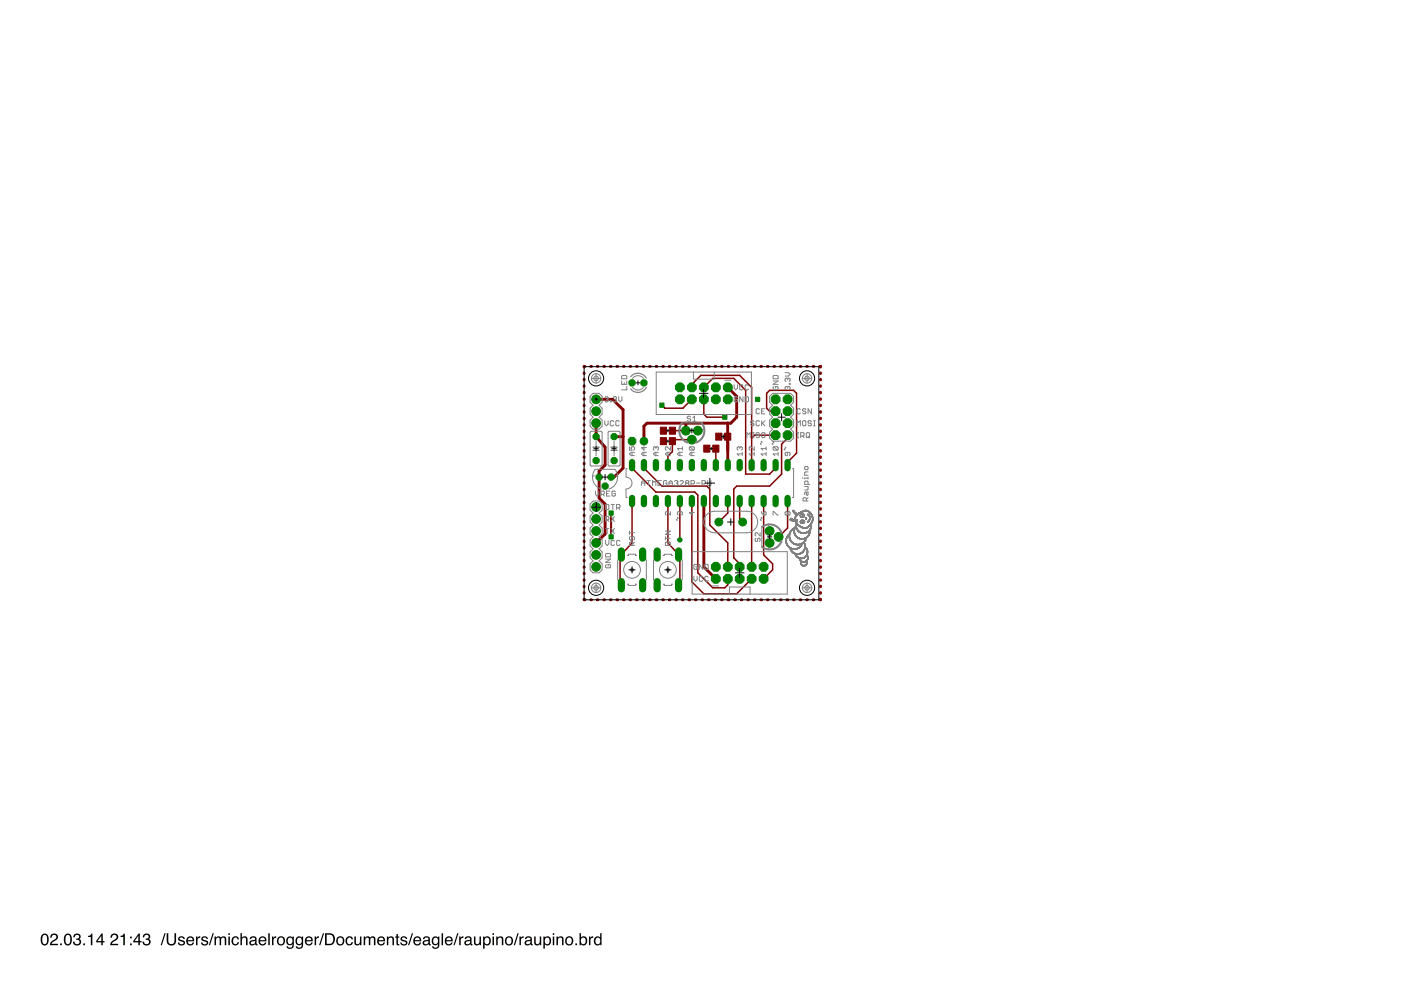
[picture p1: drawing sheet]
<svg xmlns="http://www.w3.org/2000/svg" width="297mm" height="210mm" viewBox="0 0 297 210" stroke-linecap="round" stroke-linejoin="round" font-family="sans-serif">
<path d="M9 198.1a.91 .91 0 0 1 1.1 .1 .91 .91 0 0 1 .2 1 .9 .9 0 0 1-.3 1.1 .9 .9 0 0 1-1.2-.2 1.91 1.91 0 0 1 .2-2zM9.2 198.3a1.65 1.65 0 0 0 .1 1.9h.2a1.25 1.25 0 0 0 .2-2zM10.9 198.1a.81 .81 0 0 1 1.3 .2 .81 .81 0 0 1-.5 1.2l-.8 .6h1.4v.3h-1.7a1.39 1.39 0 0 1 1.1-1.3 .5 .5 0 0 0 .2-.6 .5 .5 0 0 0-.6-.3 .5 .5 0 0 0-.3 .6h-.4zM12.7 200h.4v.4h-.4zM13.9 198.1a.91 .91 0 0 1 1.1 .1 .91 .91 0 0 1 .2 1 .9 .9 0 0 1-.3 1.1 .9 .9 0 0 1-1.2-.2 1.91 1.91 0 0 1 .2-2zM14.1 198.3a1.65 1.65 0 0 0 .1 1.9h.2a1.25 1.25 0 0 0 .2-2zM15.8 198.1a.72 .72 0 0 1 1-.1 .72 .72 0 0 1 .1 1l-.1 .1a.8 .8 0 0 1 .2 1.2 .8 .8 0 0 1-1.2 .1l-.3-.8h.3a.51 .51 0 0 0 .4 .7 .51 .51 0 0 0 .6-.5 .51 .51 0 0 0-.6-.5v-.3a.45 .45 0 0 0 .6-.3 .45 .45 0 0 0-.3-.5 .45 .45 0 0 0-.6 .2l-.1 .3h-.3zM17.7 200h.3v.4h-.3zM18.7 198.4l.4-.1 .2-.4h.3v2.5h-.3v-1.7h-.6zM21.5 198.4l-.8 1.1h.8zM21.5 197.9h.3v1.6h.4v.3h-.4v.6h-.3v-.6h-1.1v-.3zM23.7 198.1a.81 .81 0 0 1 1.3 .2 .81 .81 0 0 1-.6 1.2l-.7 .6h1.4v.3h-1.7a1.39 1.39 0 0 1 1.1-1.3 .5 .5 0 0 0 .2-.6 .5 .5 0 0 0-.7-.3 .5 .5 0 0 0-.3 .6h-.3zM25.6 198.4l.4-.1 .2-.4h.3v2.5h-.4v-1.7h-.5zM27.6 198.6h.3v.4h-.3zM27.6 200h.3v.4h-.3zM29.3 198.4l-.8 1.1h.8zM29.4 197.9h.2v1.6h.4v.3h-.4v.6h-.3v-.6h-1v-.3zM30.5 198.1a.72 .72 0 0 1 1.1-.1 .72 .72 0 0 1 0 1l-.1 .1a.8 .8 0 0 1 .2 1.2 .8 .8 0 0 1-1.1 .1l-.4-.8h.3a.51 .51 0 0 0 .5 .7 .51 .51 0 0 0 .5-.5 .51 .51 0 0 0-.5-.5l-.1-.3a.45 .45 0 0 0 .6-.3 .45 .45 0 0 0-.3-.5 .45 .45 0 0 0-.5 .2l-.1 .3h-.3zM34.9 197.9h.2l-.8 2.5h-.2zM35.3 197.9h.4v1.5a.65 .65 0 0 0 .6 .8 .65 .65 0 0 0 .7-.8v-1.5h.3v1.4a1.01 1.01 0 0 1-1 1.2 1.01 1.01 0 0 1-1-1.2zM37.9 198.7a.74 .74 0 0 1 1.3 .4h-.3a.39 .39 0 0 0-.4-.3 .39 .39 0 0 0-.4 .3l.2 .2a.79 .79 0 0 1 .9 .7 .8 .8 0 0 1-.8 .5 .8 .8 0 0 1-.7-.7h.3a.45 .45 0 0 0 .5 .4 .45 .45 0 0 0 .4-.4l-.1-.1a.93 .93 0 0 1-1-.8zM39.7 198.8a.85 .85 0 0 1 1.1-.2 .85 .85 0 0 1 .4 1h-1.4a.53 .53 0 0 0 .4 .6 .53 .53 0 0 0 .6-.4h.3a.9 .9 0 0 1-1.2 .6 .9 .9 0 0 1-.3-1.4zM40 198.9l-.2 .4h1.1l-.4-.5zM41.6 198.6h.3v.3l.3-.4h.3v.4a.5 .5 0 0 0-.6 .4v1.1h-.3zM42.9 198.7a.74 .74 0 0 1 1.2 .4h-.3a.39 .39 0 0 0-.4-.3 .39 .39 0 0 0-.4 .3l.2 .2a.79 .79 0 0 1 .9 .7 .8 .8 0 0 1-.8 .5 .8 .8 0 0 1-.7-.7h.3a.45 .45 0 0 0 .5 .4 .45 .45 0 0 0 .4-.4l-.1-.1a.93 .93 0 0 1-1-.8zM45.1 197.9h.2l-.8 2.5h-.2zM45.5 198.6h.3v.2a.6 .6 0 0 1 1 0 .62 .62 0 0 1 .7-.3 .62 .62 0 0 1 .5 .7v1.2h-.4v-1.3a.4 .4 0 0 0-.5-.3 .4 .4 0 0 0-.2 .5v1.1h-.3v-1.2a.42 .42 0 0 0-.6-.4 .42 .42 0 0 0-.2 .6v1h-.3zM48.4 198.6h.3v1.8h-.3zM48.4 197.9h.3v.3h-.3zM49.3 198.8a.76 .76 0 0 1 .8-.3 .76 .76 0 0 1 .6 .7h-.3a.51 .51 0 0 0-.7-.4 .51 .51 0 0 0-.3 .7 .49 .49 0 0 0 .4 .7 .49 .49 0 0 0 .6-.4h.3a.83 .83 0 0 1-1.1 .6 .83 .83 0 0 1-.5-1.2zM51 197.9h.3v.9a.65 .65 0 0 1 .7-.3 .65 .65 0 0 1 .5 .7v1.2h-.3v-1.2a.46 .46 0 0 0-.6-.4 .46 .46 0 0 0-.3 .6v1h-.3zM53.2 199.8a.44 .44 0 0 0 .6 .4 .44 .44 0 0 0 .2-.7zM53.1 198.8a.8 .8 0 0 1 1.3 .2v1.1l.2 .1v.2h-.3l-.2-.2a.63 .63 0 0 1-1 .2 .63 .63 0 0 1 0-1l1-.2a.42 .42 0 0 0-.4-.5 .42 .42 0 0 0-.5 .4h-.2zM55 198.8a.85 .85 0 0 1 1.1-.2 .85 .85 0 0 1 .4 1h-1.4a.53 .53 0 0 0 .4 .6 .53 .53 0 0 0 .7-.4h.3a.9 .9 0 0 1-1.3 .6 .9 .9 0 0 1-.3-1.4zM55.3 198.9l-.2 .4h1.1l-.4-.5zM56.9 197.9h.3v2.5h-.3zM57.7 198.6h.3v.3l.3-.4h.3v.4a.5 .5 0 0 0-.6 .4v1.1h-.3zM59.3 198.9a.66 .66 0 0 0-.3 .9 .66 .66 0 0 0 1 .2 .67 .67 0 0 0 .1-.9 .67 .67 0 0 0-.8-.2zM58.9 198.8a.92 .92 0 0 1 1.3 .1 .92 .92 0 0 1 0 1.2 .92 .92 0 0 1-1.3 .1l-.2-.7zM60.9 198.8l.6-.3 .5 .3v-.2h.3v1.7a.81 .81 0 0 1-.6 .9 .81 .81 0 0 1-1-.6h.4a.53 .53 0 0 0 .7 .3 .53 .53 0 0 0 .2-.8 .8 .8 0 0 1-1.1 .2 .8 .8 0 0 1-.2-1.1zM61.2 198.9a.65 .65 0 0 0-.2 .9 .65 .65 0 0 0 .8 .2 .64 .64 0 0 0 .2-.8 .64 .64 0 0 0-.8-.3zM62.9 198.8l.5-.3 .6 .3v-.2h.3v1.7a.81 .81 0 0 1-.6 .9 .81 .81 0 0 1-1-.6h.3a.53 .53 0 0 0 .7 .3 .53 .53 0 0 0 .3-.8 .8 .8 0 0 1-1.1 .2 .8 .8 0 0 1-.2-1.1zM63.1 198.9a.65 .65 0 0 0-.1 .9 .65 .65 0 0 0 .8 .2 .64 .64 0 0 0 .2-.8 .64 .64 0 0 0-.9-.3zM64.9 198.8a.85 .85 0 0 1 1-.2 .85 .85 0 0 1 .4 1h-1.3a.53 .53 0 0 0 .4 .6 .53 .53 0 0 0 .6-.4h.3a.9 .9 0 0 1-1.3 .6 .9 .9 0 0 1-.3-1.4zM65.1 198.9l-.1 .4h1l-.3-.5zM66.7 198.6h.3v.3l.3-.4h.3v.4a.5 .5 0 0 0-.6 .4v1.1h-.3zM68.5 197.9h.2l-.8 2.5h-.2zM69.3 198.2v1.9h.6a.99 .99 0 0 0 .8-1 .99 .99 0 0 0-.8-.9zM68.9 197.9h1a1.29 1.29 0 0 1 1.1 1.2 1.29 1.29 0 0 1-1.1 1.3h-1zM71.8 198.9a.66 .66 0 0 0-.2 .9 .66 .66 0 0 0 1 .2 .67 .67 0 0 0 .1-.9 .67 .67 0 0 0-.9-.2zM71.5 198.8a.92 .92 0 0 1 1.3 .1 .92 .92 0 0 1 0 1.2 .92 .92 0 0 1-1.3 .1l-.2-.7zM73.5 198.8a.76 .76 0 0 1 .8-.3 .76 .76 0 0 1 .5 .7h-.3a.51 .51 0 0 0-.6-.4 .51 .51 0 0 0-.3 .7 .49 .49 0 0 0 .3 .7 .49 .49 0 0 0 .6-.4h.3a.83 .83 0 0 1-1.1 .6 .83 .83 0 0 1-.4-1.2zM75.1 198.6h.4v1.2a.47 .47 0 0 0 .6 .4 .47 .47 0 0 0 .2-.7v-.9h.3v1.8h-.3v-.3a.64 .64 0 0 1-.7 .3 .64 .64 0 0 1-.5-.6zM77.1 198.6h.3v.2a.6 .6 0 0 1 1.1 0 .62 .62 0 0 1 .7-.3 .62 .62 0 0 1 .4 .7v1.2h-.3v-1.3a.4 .4 0 0 0-.5-.3 .4 .4 0 0 0-.3 .5v1.1h-.3v-1.2a.42 .42 0 0 0-.5-.4 .42 .42 0 0 0-.3 .6v1h-.3zM80.2 198.8a.85 .85 0 0 1 1-.2 .85 .85 0 0 1 .4 1h-1.3a.53 .53 0 0 0 .4 .6 .53 .53 0 0 0 .6-.4h.3a.9 .9 0 0 1-1.3 .6 .9 .9 0 0 1-.2-1.4zM80.4 198.9l-.1 .4h1l-.3-.5zM82 198.6h.3v.2a.66 .66 0 0 1 .8-.3 .66 .66 0 0 1 .4 .7v1.2h-.3v-1.2a.46 .46 0 0 0-.5-.4 .46 .46 0 0 0-.4 .6v1h-.3zM84.1 198h.3v.6h.3v.2h-.3v1.2l.3 .2v.2a.44 .44 0 0 1-.6-.4v-1.2h-.3v-.2h.3zM85.1 198.7a.74 .74 0 0 1 1.2 .4h-.3a.39 .39 0 0 0-.4-.3 .39 .39 0 0 0-.3 .3l.1 .2a.79 .79 0 0 1 1 .7 .8 .8 0 0 1-.9 .5 .8 .8 0 0 1-.6-.7h.3a.45 .45 0 0 0 .4 .4 .45 .45 0 0 0 .4-.4v-.1a.93 .93 0 0 1-1.1-.8zM87.3 197.9h.3l-.8 2.5h-.3zM87.9 198.8a.85 .85 0 0 1 1-.2 .85 .85 0 0 1 .4 1h-1.4a.53 .53 0 0 0 .4 .6 .53 .53 0 0 0 .7-.4h.3a.9 .9 0 0 1-1.3 .6 .9 .9 0 0 1-.3-1.4zM88.1 198.9l-.1 .4h1l-.3-.5zM90 199.8a.44 .44 0 0 0 .5 .4 .44 .44 0 0 0 .3-.7zM89.8 198.8a.8 .8 0 0 1 1.3 .2v1.1l.2 .1v.2h-.3l-.2-.2a.63 .63 0 0 1-.9 .2 .63 .63 0 0 1 0-1l.9-.2a.42 .42 0 0 0-.4-.5 .42 .42 0 0 0-.4 .4h-.3zM91.8 198.8l.5-.3 .6 .3v-.2h.2v1.7a.81 .81 0 0 1-.6 .9 .81 .81 0 0 1-.9-.6h.3a.53 .53 0 0 0 .7 .3 .53 .53 0 0 0 .3-.8 .8 .8 0 0 1-1.1 .2 .8 .8 0 0 1-.2-1.1zM92 198.9a.65 .65 0 0 0-.2 .9 .65 .65 0 0 0 .9 .2 .64 .64 0 0 0 .2-.8 .64 .64 0 0 0-.9-.3zM93.6 197.9h.3v2.5h-.3zM94.5 198.8a.85 .85 0 0 1 1.1-.2 .85 .85 0 0 1 .4 1h-1.4a.53 .53 0 0 0 .4 .6 .53 .53 0 0 0 .7-.4h.3a.9 .9 0 0 1-1.3 .6 .9 .9 0 0 1-.3-1.4zM94.8 198.9l-.2 .4h1.1l-.4-.5zM96.9 197.9h.3l-.8 2.5h-.3zM97.4 198.6h.3v.3l.3-.4h.3v.4a.5 .5 0 0 0-.6 .4v1.1h-.3zM98.8 199.8a.44 .44 0 0 0 .6 .4 .44 .44 0 0 0 .2-.7zM98.6 198.8a.8 .8 0 0 1 1.4 .2v1.1l.2 .1v.2h-.4l-.1-.2a.63 .63 0 0 1-1 .2 .63 .63 0 0 1 0-1l1-.2a.42 .42 0 0 0-.4-.5 .42 .42 0 0 0-.5 .4h-.3zM100.5 198.6h.3v1.2a.47 .47 0 0 0 .6 .4 .47 .47 0 0 0 .3-.7v-.9h.3v1.8h-.3v-.3a.64 .64 0 0 1-.7 .3 .64 .64 0 0 1-.5-.6zM102.9 198.9a.71 .71 0 0 0-.2 .8 .71 .71 0 0 0 .7 .5 .72 .72 0 0 0 .4-.9 .72 .72 0 0 0-.8-.5zM102.4 198.6h.3v.2a.75 .75 0 0 1 1-.2 .75 .75 0 0 1 .4 .8 .78 .78 0 0 1-.4 1 .78 .78 0 0 1-1-.2v.9h-.3zM104.4 198.6h.3v1.8h-.3zM104.4 197.9h.3v.3h-.3zM105.2 198.6h.3v.2a.66 .66 0 0 1 .8-.3 .66 .66 0 0 1 .4 .7v1.2h-.3v-1.2a.46 .46 0 0 0-.6-.4 .46 .46 0 0 0-.3 .6v1h-.3zM107.6 198.9a.66 .66 0 0 0-.2 .9 .66 .66 0 0 0 .9 .2 .67 .67 0 0 0 .1-.9 .67 .67 0 0 0-.8-.2zM107.3 198.8a.92 .92 0 0 1 1.2 .1 .92 .92 0 0 1 0 1.2 .92 .92 0 0 1-1.2 .1l-.3-.7zM109.7 197.9h.3l-.8 2.5h-.3zM110.1 198.6h.3v.3l.4-.4h.2v.4a.5 .5 0 0 0-.6 .4v1.1h-.3zM111.6 199.8a.44 .44 0 0 0 .6 .4 .44 .44 0 0 0 .2-.7zM111.4 198.8a.8 .8 0 0 1 1.4 .2v1.1l.2 .1v.2h-.4l-.1-.2a.63 .63 0 0 1-1 .2 .63 .63 0 0 1 0-1l.9-.2a.42 .42 0 0 0-.3-.5 .42 .42 0 0 0-.5 .4h-.3zM113.3 198.6h.3v1.2a.47 .47 0 0 0 .6 .4 .47 .47 0 0 0 .2-.7v-.9h.3v1.8h-.2v-.3a.64 .64 0 0 1-.8 .3 .64 .64 0 0 1-.4-.6zM115.7 198.9a.71 .71 0 0 0-.2 .8 .71 .71 0 0 0 .7 .5 .72 .72 0 0 0 .3-.9 .72 .72 0 0 0-.7-.5zM115.2 198.6h.3v.2a.75 .75 0 0 1 .9-.2 .75 .75 0 0 1 .4 .8 .78 .78 0 0 1-.3 1 .78 .78 0 0 1-1-.2v.9h-.3zM117.2 198.6h.3v1.8h-.3zM117.2 197.9h.3v.3h-.3zM118 198.6h.3v.2a.66 .66 0 0 1 .7-.3 .66 .66 0 0 1 .5 .7v1.2h-.3v-1.2a.46 .46 0 0 0-.6-.4 .46 .46 0 0 0-.3 .6v1h-.3zM120.4 198.9a.66 .66 0 0 0-.2 .9 .66 .66 0 0 0 .9 .2 .67 .67 0 0 0 .1-.9 .67 .67 0 0 0-.8-.2zM120.1 198.8a.92 .92 0 0 1 1.2 .1 .92 .92 0 0 1 0 1.2 .92 .92 0 0 1-1.3 .1l-.2-.7zM122 200h.3v.4h-.3zM122.9 197.9h.3v.9a.81 .81 0 0 1 1-.1 .81 .81 0 0 1 .3 1 .73 .73 0 0 1-.5 .7 .73 .73 0 0 1-.8-.2v.2h-.3zM123.3 198.9a.64 .64 0 0 0-.1 .9 .64 .64 0 0 0 .9 .2 .65 .65 0 0 0 0-.9 .65 .65 0 0 0-.8-.2zM124.9 198.6h.3v.3l.3-.4h.3v.4a.5 .5 0 0 0-.6 .4v1.1h-.3zM126.4 199a.64 .64 0 0 0-.1 .8 .64 .64 0 0 0 .8 .2 .64 .64 0 0 0 .1-.9 .64 .64 0 0 0-.8-.1zM126.3 198.7l.6-.2 .3 .3v-.9h.3v2.5h-.2v-.3a.8 .8 0 0 1-1.1 .2 .8 .8 0 0 1-.3-1z" fill-rule="evenodd" fill="#000"/>
<g fill="#800000" stroke="#800000" stroke-width=".21">
<path d="M153.6 91.8h1.3v1.5h-1.3z"/>
<path d="M151.7 91.8h1.4v1.5h-1.4z"/>
<path d="M149.2 94.4h1.3v1.5h-1.3z"/>
<path d="M151.1 94.4h1.3v1.5h-1.3z"/>
<path d="M140 90.6h1.3v1.5h-1.3z"/>
<path d="M141.9 90.6h1.3v1.5h-1.3z"/>
<path d="M140 92.8h1.3v1.5h-1.3z"/>
<path d="M141.9 92.8h1.3v1.5h-1.3z"/>
</g>
<g fill="none" stroke="#800000" stroke-width=".61">
<path d="M123.8 79.1v.1M124 77.7h-.2v.1M125.2 77.7h.2M126.6 77.7h.2M128 77.7h.2M129.4 77.7h.2M130.8 77.7h.2M132.2 77.7h.1M133.6 77.7h.1M134.9 77.7h.2M136.3 77.7h.2M137.7 77.7h.2"/>
<path d="M139.1 77.7h.2M140.5 77.7h.2M141.9 77.7h.1M143.3 77.7h.1M144.7 77.7h.1M146 77.7h.2M147.4 77.7h.2M148.8 77.7h.2M150.2 77.7h.2M151.6 77.7h.2M153 77.7h.1M154.4 77.7h.1"/>
<path d="M155.8 77.7h.1M157.1 77.7h.2M158.5 77.7h.2M159.9 77.7h.2M161.3 77.7h.2M162.7 77.7h.2M164.1 77.7h.2M165.5 77.7h.1M166.9 77.7h.1M168.2 77.7h.2M169.6 77.7h.2M171 77.7h.2"/>
<path d="M172.4 77.7h.2M173.8 77.7h.2v.1M174 79.1v.1M123.8 80.4v.2M123.8 81.8v.1M123.8 83.2v.1M123.8 84.5v.2M123.8 85.9v.1M123.8 87.3v.1M123.8 88.6v.2M123.8 90v.2M123.8 91.4v.1"/>
<path d="M123.8 92.8v.1M123.8 94.1v.2M123.8 95.5v.2M123.8 96.9v.1M123.8 98.2v.2M123.8 99.6v.2M126.4 89.7v2.9l1.9 2.2v3.8l-1.3 1.3v5.7l1.3 1.3v6.3l-1.9 1.9M126.4 84.7h3.5l2.2 2.2v12.4l-1.9 1.9h-.6M130.2 92.6h1.9M145.4 89.7v.7M154.3 92.6v6M154.3 92.6v2.8"/>
<path d="M154.3 89.7v2.9M154.3 82.1l1.9 1.9v4.5l-1.3 1.2h-17.7l-.7 .7v3.1M174 80.4v.2M174 81.8v.1M174 83.2v.1M174 84.5v.2M174 85.9v.1M174 87.3v.1M174 88.6v.2M174 90v.2M174 91.4v.1M174 92.8v.1"/>
<path d="M174 94.1v.2M174 95.5v.2M174 96.9v.1M174 98.2v.2M174 99.6v.2M123.8 101v.1M123.8 102.3v.2M123.8 103.7v.2M123.8 105.1v.1M123.8 106.5v.1M123.8 107.8v.2M123.8 109.2v.1"/>
<path d="M123.8 110.6v.1M123.8 112v.1M123.8 113.3v.2M123.8 114.7v.1M123.8 116.1v.1M123.8 117.4v.2M123.8 118.8v.1M149.2 106.2v14l2.6 2.5M174 101v.1M174 102.3v.2M174 103.7v.2M174 105.1v.1"/>
<path d="M174 106.5v.1M174 107.8v.2M174 109.2v.1M174 110.6v.1M174 112v.1M174 113.3v.2M174 114.7v.1M174 116.1v.1M174 117.4v.2M174 118.8v.1M123.8 120.2v.1M123.8 121.5v.2"/>
<path d="M123.8 122.9v.2M123.8 124.3v.1M123.8 125.6v.2M123.8 127v.2h.2M125.2 127.2h.2M126.6 127.2h.2M128 127.2h.2M129.4 127.2h.2M130.8 127.2h.2M132.2 127.2h.1M133.6 127.2h.1M134.9 127.2h.2"/>
<path d="M136.3 127.2h.2M137.7 127.2h.2M139.1 127.2h.2M140.5 127.2h.2M141.9 127.2h.1M143.3 127.2h.1M144.7 127.2h.1M146 127.2h.2M147.4 127.2h.2M148.8 127.2h.2M150.2 127.2h.2M151.6 127.2h.2"/>
<path d="M153 127.2h.1M154.4 127.2h.1M155.8 127.2h.1M157.1 127.2h.2M158.5 127.2h.2M159.9 127.2h.2M161.3 127.2h.2M162.7 127.2h.2M164.1 127.2h.2M165.5 127.2h.1M166.9 127.2h.1M168.2 127.2h.2"/>
<path d="M169.6 127.2h.2M171 127.2h.2M172.4 127.2h.2M174 127v.2h-.2M174 120.2v.1M174 121.5v.2M174 122.9v.2M174 124.3v.1M174 125.6v.2"/>
</g>
<g fill="none" stroke="#800000" stroke-width=".32">
<path d="M134 98.6v.7l5.1 5h8.2l.7 .7v16.5l3.1 3.1h2.6l.6-.6v-1.3M136.5 98.6v.7l3.8 3.8h9.6l.6 .6v7.6l3.8 3.8v5.1M145.4 89.7v1.6M145.4 91l-.3 .3h-2.5M146.7 82.1v-.6l1.9-1.9h8.2l2.6 2.5v16.5M146.7 84.7l-1.9 1.9h-3.8l-.7-.7M146.7 93.2h-3.5l-.6 .3v2.3l-1 .9v1.9M149.2 84.7v3.1l.7 .7h3.8M149.2 82.1l1.9-1.9h4.5l2.5 2.6v17.7h5.1l1.2-1.2v-.7M151.8 95.1v3.5M164.4 92.3h-4.4l-.6 .6M164.4 87.2h-1.2l-.7-.6v-3.2l.7-.6h5.1l.6 .6v12.7l-1.9 1.9v.6"/>
<path d="M167 92.3v.6l-1.3 1.3v6.3l-2.5 2.6h-7l-.6 .6v14.6l1.2 1.2v.7M134 106.2v8.9l-2.3 2.5-.2 .7v5.1l.2 .7M141.6 106.2v8.9l2.3 2.5 .2 .7v5.1l-.2 .7M144.1 106.2v8.3M146.7 106.2v17.2l2.5 2.5h7l3.2-3.2M154.3 106.2v2.6l-1.9 1.9M156.8 106.2v3.8l.7 .7M159.4 106.2v14M161.9 106.2v11.4l1.9 1.9v1.3l-1.9 1.9M167 106.2v5.8l-1.9 1.8"/>
</g>
<path d="M129.6 108.8v5" fill="none" stroke="#800000" stroke-width=".42"/>
<g fill="none" stroke="#008000" stroke-width="1.3">
<path d="M134 98v1.3M136.5 98v1.3M139.1 98v1.3M141.6 98v1.3M144.1 98v1.3M146.7 98v1.3M149.2 98v1.3M151.8 98v1.3M154.3 98v1.3M156.8 98v1.3M159.4 98v1.3M161.9 98v1.3"/>
<path d="M164.4 98v1.3M167 98v1.3M134 105.6v1.3M136.5 105.6v1.3M139.1 105.6v1.3M141.6 105.6v1.3M144.1 105.6v1.3M146.7 105.6v1.3M149.2 105.6v1.3M151.8 105.6v1.3M154.3 105.6v1.3M156.8 105.6v1.3"/>
<path d="M159.4 105.6v1.3M161.9 105.6v1.3M164.4 105.6v1.3M167 105.6v1.3"/>
</g>
<path d="M131.7 116.8v1.5M136.2 116.8v1.5M139.3 116.8v1.5M143.9 116.8v1.5M131.7 123.3v1.5M136.2 123.3v1.5M139.3 123.3v1.5M143.9 123.3v1.5" fill="none" stroke="#008000" stroke-width="1.5"/>
<g fill="#008000" stroke="#008000" stroke-width=".21">
<path d="M160.2 84.2h.9v.9h-.9z"/>
<path d="M139.9 85.5h.9v.9h-.9z"/>
<path d="M153.2 88h.9v.9h-.9z"/>
<path d="M129.1 108.3h.9v.9h-.9z"/>
<path d="M129.1 113.4h.9v.9h-.9z"/>
<circle cx="164.4" cy="84.7" r="1.01"/>
<circle cx="167" cy="84.7" r="1.01"/>
<circle cx="164.4" cy="87.2" r="1.01"/>
<circle cx="167" cy="87.2" r="1.01"/>
<circle cx="164.4" cy="89.7" r="1.01"/>
<circle cx="167" cy="89.7" r="1.01"/>
<circle cx="164.4" cy="92.3" r="1.01"/>
<circle cx="167" cy="92.3" r="1.01"/>
<circle cx="136.5" cy="81.2" r=".71"/>
<circle cx="134" cy="81.2" r=".71"/>
<circle cx="151.8" cy="122.7" r="1.01"/>
<circle cx="151.8" cy="120.2" r="1.01"/>
<circle cx="154.3" cy="122.7" r="1.01"/>
<circle cx="154.3" cy="120.2" r="1.01"/>
<circle cx="156.8" cy="122.7" r="1.01"/>
<circle cx="156.8" cy="120.2" r="1.01"/>
<circle cx="159.4" cy="122.7" r="1.01"/>
<circle cx="159.4" cy="120.2" r="1.01"/>
<circle cx="161.9" cy="122.7" r="1.01"/>
<circle cx="161.9" cy="120.2" r="1.01"/>
<circle cx="154.3" cy="82.1" r="1.01"/>
<circle cx="154.3" cy="84.7" r="1.01"/>
<circle cx="151.8" cy="82.1" r="1.01"/>
<circle cx="151.8" cy="84.7" r="1.01"/>
<circle cx="149.2" cy="82.1" r="1.01"/>
<circle cx="149.2" cy="84.7" r="1.01"/>
<circle cx="146.7" cy="82.1" r="1.01"/>
<circle cx="146.7" cy="84.7" r="1.01"/>
<circle cx="144.1" cy="82.1" r="1.01"/>
<circle cx="144.1" cy="84.7" r="1.01"/>
<circle cx="126.4" cy="92.6" r=".71"/>
<circle cx="126.4" cy="97.7" r=".71"/>
<circle cx="130.2" cy="92.6" r=".71"/>
<circle cx="130.2" cy="97.7" r=".71"/>
<circle cx="129.6" cy="101.2" r=".71"/>
<circle cx="128.3" cy="103.1" r=".71"/>
<circle cx="127" cy="101.2" r=".71"/>
<circle cx="134" cy="93.5" r=".87"/>
</g>
<g fill="#008000" stroke="#008000" stroke-width=".21">
<circle cx="157.5" cy="110.7" r=".83"/>
<circle cx="152.4" cy="110.7" r=".83"/>
<circle cx="126.4" cy="107.5" r=".93"/>
<circle cx="126.4" cy="110" r=".93"/>
<circle cx="126.4" cy="112.6" r=".93"/>
<circle cx="126.4" cy="115.1" r=".93"/>
<circle cx="126.4" cy="117.6" r=".93"/>
<circle cx="126.4" cy="120.2" r=".93"/>
<circle cx="126.4" cy="84.7" r=".93"/>
<circle cx="126.4" cy="87.2" r=".93"/>
<circle cx="126.4" cy="89.7" r=".93"/>
<circle cx="145.4" cy="91.3" r=".93"/>
<circle cx="146.7" cy="93.2" r=".93"/>
<circle cx="148" cy="91.3" r=".93"/>
<circle cx="163.2" cy="115.1" r=".93"/>
<circle cx="165.1" cy="113.8" r=".93"/>
<circle cx="163.2" cy="112.6" r=".93"/>
<circle cx="136.5" cy="93.5" r=".8"/>
<circle cx="144.1" cy="114.5" r=".47"/>
</g>
<g fill="none" stroke="#808080" stroke-width=".21">
<path d="M126.4 79.2v2M131.8 79.8l.2-.2h.7l.2 .2v.5h-1.1zM147 78.9v1.5h4.4v-1.5M164.1 79.6h.7l.2 .2v.5h-1.1v-.5zM166.5 79h.7l.3 .4-.3 .3h-.7M171.1 79.2v2M125.1 84l.7-.6h1.2l.7 .6v1.3l-.7 .6 .7 .7v1.2l-.7 .7 .7 .6v1.3l-.7 .6h-1.2l-.7-.6v-1.3l.7-.6-.7-.7v-1.2l.7-.7-.7-.6zM125.2 91.5l2.2-.1 .2 .2 .1 7-.2 .2h-2.1l-.3-.1zM125.4 80.2h2M126.4 93.6v1.2M126.4 95.5v1.1M128.2 89.2v.7l.4 .4 .3-.4v-.7"/>
<path d="M128.2 84.3l.2-.2h.4l.2 .2-.2 .4M128.6 84.7h.2M128.8 84.7l.2 .1-.2 .4h-.4l-.2-.2M129 91.5l2.2-.1 .2 .2 .1 7-.2 .2h-2.1l-.3-.1zM129.4 85h.2v.2h-.2zM130 84.3l.2-.2h.3l.2 .2-.2 .4M130.1 89.4l-.2-.2h-.3l-.2 .2v.7l.2 .2h.3l.2-.2M130.2 93.6v1.2M130.2 95.5v1.1M130.3 84.7h.2M130.5 84.7l.2 .1-.2 .4h-.3l-.2-.2M131.2 84.1v.7l.3 .4 .4-.4v-.7"/>
<path d="M131.3 89.4l-.2-.2h-.4l-.1 .2v.7l.1 .2h.4l.2-.2M131.8 80.8v.7h1.1v-.7M132.4 81.1v.4M132.9 81.9v.8h-1.1M133 99.4h-.3v1.8a1.27 1.27 0 0 1 1.3 1.2 1.27 1.27 0 0 1-1.3 1.3v1.8h.3M133.5 94.7v.7h.5l-.2-.5 .2-.2h.3l.2 .2v.4l-.2 .1M134 95.9v.7M134 82a1.53 1.53 0 0 0 2.5 .1M134.1 80.2a1.54 1.54 0 0 1 2.4 0M134.5 95.9h-.7l-.3 .3 .3 .4h.7M136.5 94.7v.7l-.5-.5h1.1M136.5 95.9v.7"/>
<path d="M137.1 95.9h-.7l-.4 .3 .4 .4h.7M139.1 94.9l-.2-.2-.4 .2v.4l.2 .1M139.1 94.9l.2-.2 .3 .2v.4l-.2 .1M139.1 94.9v.2M139.1 95.9v.7M139.6 95.9h-.7l-.4 .3 .4 .4h.7M141.6 95.9v.7M142.1 95.9h-.7l-.3 .3 .3 .4h.7M142.1 94.7v.7l-.7-.7-.3 .2v.4l.1 .1M144 91.1h.4M144.1 95.9v.7M144.6 89.7h4.2"/>
<path d="M144.7 95.9h-.7l-.4 .3 .4 .4h.7M144.7 95.1h-1.1l.4 .3M144.7 94.7v.7M146.3 94.7l-.1 .6 .1 .1h.7M146.3 94.7h.7l.2 .2v.4l-.2 .1M146.3 94.7l.7 .7M146.4 91.1h.6M146.4 88.4l-.2-.2h-.3l-.2 .4 .5 .2 .2 .3-.2 .2h-.3l-.2-.2M146.7 95.9v.7M146.9 89.3h.7M146.9 88.6l.3-.4v1.1M147.2 95.9h-.7l-.3 .3 .3 .4h.7"/>
<path d="M148.9 91.1h.4M153.7 80.6h1.2M155.7 81.6v.7l.3 .4 .4-.4v-.7M156.4 84.3l-.2-.2h-.4l-.1 .2v.7l.1 .2h.4l.2-.5h-.4M156.8 94.9l-.1-.2-.4 .2v.4l.2 .1M156.8 94.9l.2-.2 .4 .2v.4l-.2 .1M156.8 94.9v.2M157.4 96.2h-1.1l.4 .4M157.4 95.9v.7M157.5 81.8l-.1-.2h-.4l-.2 .2v.7l.2 .2h.4l.1-.2M157.5 84.1v1.1l-.7-1.1v1.1M158 84.1h.5l.2 .2v.7l-.2 .2h-.5z"/>
<path d="M158.4 92.8v-1.1l.3 .4 .4-.4v1.1M158.7 81.8l-.2-.2h-.3l-.2 .2v.7l.2 .2h.3l.2-.2M159.3 87.8v-8.9h-20.2v9h20.2M159.5 92.8h.4M159.5 91.7h.4M159.7 91.7v1.1M159.9 89.4l-.2-.2h-.4l-.2 .2 .2 .3h.4l.2 .2-.2 .4h-.4l-.2-.2M159.9 94.7v.7l-.7-.7h-.2l-.2 .2v.4l.2 .1M159.9 96.2h-1.1l.4 .4M159.9 95.9v.7M161 91.9l-.2-.2h-.3l-.2 .2 .2 .4h.3l.2 .2-.2 .3h-.3l-.2-.2M161 89.4l-.2-.2h-.3l-.2 .2v.7l.2 .2h.3l.2-.2"/>
<path d="M161 86.8l-.2-.1h-.3l-.2 .1v.7l.2 .2h.3l.2-.2M161.4 93.6l.1 .1-.3 .4 .2 .2M161.5 89.2v1.1M161.5 87.2h.3M161.6 91.7h.4l.2 .2v.7l-.2 .2h-.4l-.1-.2v-.7zM161.6 89.7l.6 .6M162.2 86.7h-.7v1h.7M162.2 89.2l-.7 .7M162.4 95.1h-1l.3 .3M162.4 96.2h-1l.3 .4M162.4 94.7v.7M162.4 95.9v.7"/>
<path d="M163.2 84l.6-.6h3.8l.7 .6v1.3l-.7 .6 .7 .7v1.2l-.7 .7 .7 .6v1.3l-.7 .6 .7 .6v1.3l-.7 .6h-3.8l-.6-.6v-1.3l.6-.6-.6-.6v-1.3l.6-.6-.6-.7v-1.2l.6-.7-.6-.6zM163.9 80.8h1.1l-1.1 .7h1.1M163.9 93.6l.2 .1-.4 .4 .2 .2M164.1 81.9l-.2 .2 .2 .6h.7l.2-.6-.2-.2h-.4v.4M164.1 94.7l-.2 .2v.4l.2 .1h.7M164.1 94.7h.7l.2 .2v.4l-.2 .1M164.1 94.7l.7 .7M165 95.9v.7M165 96.2h-1.1l.4 .4M166.5 94.7l.1 .2-.3 .4 .2 .1M167 80.4l.2-.2 .3 .2v.3l-.2 .2M167 82.1l.2-.2 .3 .2-.2 .6"/>
<path d="M167 95.9v.5l-.2 .2-.3-.2v-.3l.1-.2h.7l.2 .2v.3l-.2 .2M167 80.4v.1M167 82.1v.2M167 82.1l-.2-.2-.3 .2 .1 .6M167 80.4l-.2-.2-.3 .2v.3l.1 .2M167.3 81.3h.2v.2h-.2zM168 99.4h.3v6.1h-.3M169 90.3v-1.1l.3 .4 .4-.4v1.1M169 92.8h.3M169 91.7h.3M169.2 91.7v1.1M169.7 86.8l-.2-.1h-.3l-.2 .1v.7l.2 .2h.3l.2-.2"/>
<path d="M169.8 92.5h.5l.2-.2v-.4l-.2-.2h-.5v1.1M170.1 80.2h2M170.1 92.5l.4 .3M170.3 89.2h.4l.2 .2v.7l-.2 .2h-.4l-.1-.2v-.7zM170.6 99.1l.6-.2 .1 .2v.3l-.1 .2h-.4l-.2-.2zM170.9 86.8l-.2-.1h-.4l-.1 .3 .1 .2h.4l.2 .3-.2 .2h-.4l-.1-.2M170.9 91.9l.2-.2h.4l.1 .2v.7l-.1 .2h-.4l-.2-.2zM171.3 92.5l.3 .3M172 86.7v1l-.7-1v1M172 89.4l-.1-.2h-.4l-.2 .4 .2 .1h.4l.1 .4-.1 .2h-.4l-.2-.2M172.5 89.2h.3M172.5 90.3h.3"/>
<path d="M172.7 89.2v1.1M125.6 100.9h.4M125.8 106.2h1.2l.7 .7v1.2l-.7 .7 .7 .6v1.3l-.7 .6 .7 .7v1.2l-.7 .6 .7 .7v1.2l-.7 .7 .7 .6v1.3l-.7 .6 .7 .6v1.3l-.7 .7h-1.2l-.7-.7v-1.3l.7-.6-.7-.6v-1.3l.7-.6-.7-.7v-1.2l.7-.7-.7-.6v-1.2l.7-.7-.7-.6v-1.3l.7-.6-.7-.7v-1.2zM126.3 104.1v.7l.3 .4 .4-.4v-.7M127.4 104.8h.6l.1-.2v-.3l-.1-.2h-.6v1.1M127.5 103.7a2.67 2.67 0 0 1-1.3-4.2h4.2a2.67 2.67 0 0 1-1.3 4.2M127.8 104.8l.3 .4M128.4 107h.5l.2 .1v.7l-.2 .2h-.5zM128.4 110.2h.5l.2-.2-.2-.5h-.5v1.1M128.4 114.6v.7l.3 .4 .4-.4v-.7M128.4 112h.7M128.4 118.5h1.1l-1.1 .7h1.1"/>
<path d="M128.6 119.7l-.2 .2v.3l.2 .2h.7l.2-.2v-.3l-.2-.2h-.4v.4M128.6 117.3h.7l.2 .2v.6h-1.1v-.6zM128.6 104.6h.3M128.7 110.2l.4 .4M128.7 112v1.1M129.3 104.1h-.7v1.1h.7M129.6 109.5l.7 1.1M129.6 112l.7 1.1M129.6 107h.7M129.9 107v1M130.3 114.8l-.2-.2h-.4l-.1 .2v.7l.1 .2h.4l.2-.2M130.3 109.5l-.7 1.1"/>
<path d="M130.3 112l-.7 1.1M130.5 104.3l-.2-.2-.5 .2v.7l.1 .2 .6-.2v-.4h-.4M130.5 100.9h.4M130.7 107.7h.6l.1-.2v-.4l-.1-.1h-.6v1M131 118.7v4.3M131.1 107.7l.3 .3M131.4 114.8l-.1-.2h-.4l-.2 .2v.7l.2 .2h.4l.1-.2M133 117.8h.2v-.3h1.5v.3h.3M133.5 112.6v.7M133.5 112.9h1M133.6 113.8l-.1 .1v.4l.3 .2 .2-.2v-.4l.3-.1 .2 .1v.4l-.2 .2M134.2 115.7v-.6l-.2-.2-.5 .2v.6h1"/>
<path d="M134.5 114.9l-.3 .4M136 103v-.8l.4-.3 .3 .3v.8M136 102.4h.7M137 118.7v4.3M137.2 101.9h.7M137.5 101.9v1.1M138.3 103v-1.1l.4 .3 .3-.3v1.1M138.6 118.7v4.3M139.5 102.4h.4M140.2 101.9h-.7v1.1h.7M140.6 117.8h.2v-.3h1.6v.3h.2M141.1 115.1l.1-.2 .4 .2 .4-.2 .1 .2v.6h-1z"/>
<path d="M141.1 113.8v.7M141.1 114.1h1M141.1 112.6h1l-1 .7h1M141.4 102.1l-.2-.2h-.4l-.1 .2v.7l.1 .2 .6-.2v-.4h-.4M141.6 115.1v.6M141.8 102.4h.8M141.8 103v-.8l.4-.3 .4 .3v.8M142.1 108.5v.7l-.7-.7-.3 .2v.3l.1 .2M143 102.1l.6-.2 .1 .2-.1 .3M143.4 102.4h.2M143.6 102.4l.1 .2-.1 .4-.6-.2M143.6 109.7l.2 .1-.4 .4 .2 .2"/>
<path d="M144.1 108.7v.1M144.1 108.7l.2-.2 .4 .2v.3l-.2 .2M144.1 108.7l-.1-.2-.4 .2v.3l.2 .2M144.2 102.1l.2-.2h.3l.2 .2-.7 .9h.7M144.7 118.7v4.3M145.5 102.4h.4M145.5 102.4l-.1-.2 .1-.3h.4l.1 .2-.1 .3M145.5 102.4l-.1 .2 .1 .4h.4l.1-.2-.1-.4M146.5 102.6h.5l.2-.2v-.3l-.2-.2h-.5v1.1M146.7 108.5v.7l-.5-.5h1M146.7 117h20.2v9h-20.2v-8.9M147.7 102.4h.7"/>
<path d="M147.8 119.8l-.2-.1h-.3l-.2 .1v.7l.2 .2h.3l.2-.2v-.3h-.3M148.8 102.6h.6l.2-.2v-.3l-.2-.2h-.6v1.1M149 119.7v1l-.7-1v1M149.4 119.7h.6l.2 .1v.7l-.2 .2h-.6zM150 109l.7-.5 .8-.1h6.8a2.29 2.29 0 0 1 2.3 2.3 2.29 2.29 0 0 1-2.3 2.3h-6.8a2.29 2.29 0 0 1-2.1-1.5 2.29 2.29 0 0 1 .6-2.5zM150 101.9v.9l.2 .2h.4l.1-.2v-.9M160.3 114.1l-.2 .2v.3l.2 .2 .3-.2v-.3l.2-.2 .4 .2v.3l-.2 .2M161.2 112.9v.7l-.7-.7h-.2l-.2 .2v.4l.2 .1M161.4 109.7l.1 .1-.3 .4 .2 .2M161.4 108.5l.5 .7M161.5 111.8v4.1M161.9 108.7l.4-.2 .1 .5-.1 .2h-.4z"/>
<path d="M162.9 111.2v.4M162.9 113.6v.5M162.9 116.1v.4M163.9 109.2v-.7l1.1 .7M166.7 114.2v.9M166.7 114.1v1.2M166.8 113.9v1.5M166.8 115.1v.4M166.8 113.8v.5M166.8 115.2l.1 .4M166.9 113.7l-.1 .4M166.9 115.4v.3"/>
<path d="M166.9 113.7v.3M166.9 115.5l.1 .3M167 108.7l.2-.2 .3 .2v.3l-.2 .2-.3-.2M167 108.7v.3M167 113.6l-.1 .3M167 108.7l-.2-.2-.3 .2v.3l.1 .2 .4-.2M167 115.6v.2M167 113.5v.3M167 115.6l.1 .3M167.1 113.5l-.1 .2M167.1 115.7v.3M167.1 113.4v.2"/>
<path d="M167.2 115.8v.2M167.2 113.3v.3M167.2 115.8v.3M167.2 113.3v.2M167.3 115.9v.2M167.3 113.2v.6M167.3 116v.1M167.3 113.2v.9M167.4 116v.2M167.4 113v1.3M167.4 113.8v.6M167.4 112.9v.6"/>
<path d="M167.5 114v.5M167.5 116.1v.3M167.5 110.1v.1M167.5 112.8v.4M167.5 114.3l.1 .3M167.5 116.1l.1 .4M167.6 110v.2M167.6 112.7l-.1 .3M167.6 114.4v.3M167.6 116.1v.5M167.6 110v.3M167.6 112.6v.3"/>
<path d="M167.6 110.2v.1M167.6 114.5l.1 .3M167.6 116.2l.1 .5M167.7 109.9l-.1 .2M167.7 112.5l-.1 .3M167.7 110.3h.1M167.7 114.6v.3M167.7 116.2v.1M167.7 116.5v.3M167.7 109.9v.1M167.7 112.5v.2M167.7 110.3l.1 .1"/>
<path d="M167.7 114.7l.1 .2M167.7 116.2v.2M167.7 116.6l.1 .3M167.8 109.9l-.1 .1M167.8 112.4l-.1 .2M167.8 109.9v.1M167.8 110.3v.1M167.8 114.7v.3M167.8 116.2v.2M167.8 116.7v.2M167.8 112.3v.3M167.9 109.9v.1"/>
<path d="M167.9 110.3v.1M167.9 114.8v.2M167.9 116.2v.2M167.9 116.8v.2M167.9 112.3v.2M167.9 110v.1M167.9 114.9v.2M167.9 116.3v.1M167.9 116.8v.3M167.9 112.2v.3M168 110v.1M168 110.4h.1"/>
<path d="M168 114.9v.2M168 116.3v.1M168 116.9v.2M168 112.2v.2M168 110v.2M168 110.4v.1M168 115v.1M168.1 110.1v.1M168.1 110.4v.1M168.1 115v.2M168.1 116.3v.2M168.1 117v.2"/>
<path d="M168.1 112.1v.2M168.1 108.2v.3M168.2 108.2v.1M168.2 108.3v.2M168.2 110.2v.1M168.2 110.4v.1M168.2 115.1v.2M168.2 116.3v.2M168.2 117.1v.2M168.2 112v.2M168.2 108.4l.1 .2M168.2 110.2l.1 .1"/>
<path d="M168.2 116.4l.1 .1M168.3 112l-.1 .2M168.3 108.2v.1M168.3 108.5v.2M168.3 110.2v.1M168.3 110.4v.1M168.3 115.2v.1M168.3 116.4v.1M168.3 117.2v.1M168.3 112v.1M168.3 108.2l.1 .2M168.3 108.6l.1 .1"/>
<path d="M168.3 110.3h.1M168.3 115.2l.1 .2M168.3 117.2l.1 .2M168.4 112l-.1 .1M168.4 112.2v.8M168.4 108.3v.3M168.4 108.6v.2M168.4 110.3h.1M168.4 110.4v.1M168.4 115.2v.2M168.4 116.4v.1M168.4 117.2v.2"/>
<path d="M168.4 111.9v1.2M168.4 108.4l.1 .2M168.4 108.7l.1 .1M168.4 110.4l.1 .1M168.4 115.3l.1 .1M168.5 111.9v1.4M168.5 108.5v.2M168.5 108.8v.1M168.5 110.3h.1M168.5 110.4v.1M168.5 112.9v.5M168.5 115.3v.1"/>
<path d="M168.5 116.4v.1M168.5 117.3v.1M168.5 111.8v.5M168.5 108.6l.1 .1M168.5 108.8l.1 .1M168.5 113.1l.1 .4M168.5 115.3l.1 .1M168.5 117.3l.1 .2M168.6 109.7v.6M168.6 111.8l-.1 .3M168.6 108.6v.2M168.6 108.9v.1"/>
<path d="M168.6 110.4v.1M168.6 113.3v.3M168.6 115.3v.2M168.6 116.4v.1M168.6 117.3v.3M168.6 109.5v.8M168.6 111.7v.3M168.6 108.7l.1 .1M168.6 108.9l.1 .2M168.6 110.4l.1 .3M168.6 113.4l.1 .3M168.6 117.3l.1 .4"/>
<path d="M168.7 109.4l-.1 .9M168.7 111.6l-.1 .3M168.7 108.7v.2M168.7 109v.1M168.7 110.2v.1M168.7 110.4v.4M168.7 113.5v.2M168.7 115.4v.1M168.7 116.3v.2M168.7 117.3v.5M168.7 109.3v.4M168.7 111.3v.5"/>
<path d="M168.8 108.8v.1M168.8 109v.2M168.8 110.2v.1M168.8 113.6v.2M168.8 115.4v.1M168.8 117.4v.1M168.8 117.6v.3M168.8 109.3v.2M168.8 110.4v.5M168.8 111v.9M168.8 116.3v.2M168.8 108.8v.2"/>
<path d="M168.8 109.1v.4M168.8 110.4v.1M168.8 110.6v1.5M168.8 117.7v.3M168.8 116.3v.1M168.9 108.9v.1M168.9 109.1v.3M168.9 110.2v.1M168.9 110.4v.1M168.9 110.7v.5M168.9 111.7v.5M168.9 113.7v.2"/>
<path d="M168.9 115.4v.1M168.9 117.4v.1M168.9 117.8v.2M168.9 116.3v.1M168.9 108.9l.1 .1M168.9 109.2v.1M168.9 110.8v.3M168.9 111.9l.1 .4M168.9 113.7l.1 .2M168.9 117.9l.1 .2M169 116.3l-.1 .1M169 109v.1"/>
<path d="M169 109.2v.1M169 110.2v.1M169 110.4v.1M169 110.9v.3M169 112v.4M169 113.8v.2M169 115.4v.1M169 116.3v.1M169 117.4v.1M169 117.9v.2M169 109l.1 .1M169 109.3h.1"/>
<path d="M169 110.3h.1M169 110.5h.1M169 111l.1 .2M169 112.1l.1 .4M169 113.8l.1 .2M169 118l.1 .2M169.1 116.2v.2M169.1 109v.2M169.1 110.5h.1M169.1 111v.3M169.1 112.2v.3M169.1 113.9v.1"/>
<path d="M169.1 115.4v.1M169.1 117.4v.1M169.1 118v.2M169.1 111.1l.1 .2M169.1 112.3l.1 .3M169.1 113.9v.2M169.1 118.1l.1 .1M169.2 108.9l-.1 .3M169.2 116.2l-.1 .1M169.2 111.2v.2M169.2 112.4v.2M169.2 114v.1"/>
<path d="M169.2 115.4v.1M169.2 117.4v.1M169.2 118.1v.2M169.2 108.9v.2M169.2 116.2v.1M169.2 111.2l.1 .2M169.2 112.5l.1 .2M169.2 114l.1 .2M169.2 118.1l.1 .2M169.2 116.1v.2M169.3 108.9l-.1 .1M169.3 111.3v.2"/>
<path d="M169.3 112.5v.2M169.3 114v.2M169.3 115.4v.1M169.3 117.4v.1M169.3 118.2v.1M169.3 108.8v.2M169.3 116.1v.2M169.3 111.3l.1 .2M169.3 112.6l.1 .2M169.3 118.2l.1 .1M169.4 115.4l-.1 .1M169.4 116.1l-.1 .1"/>
<path d="M169.4 108.8l-.1 .2M169.4 108.8v.1M169.4 111.4v.1M169.4 112.6v.2M169.4 114.1v.1M169.4 115.4v.1M169.4 118.2v.2M169.4 116v.2M169.4 117.4v.1M169.4 111.4l.1 .2M169.4 112.6l.1 .2M169.4 114.1l.1 .1"/>
<path d="M169.4 118.2l.1 .4M169.5 115.4v.1M169.5 108.7l-.1 .2M169.5 116l-.1 .2M169.5 111.5v.1M169.5 112.7v.2M169.5 114.1v.2M169.5 117.3v.2M169.5 118.3v.4M169.5 108.7v.2M169.5 116v.1M169.5 111.5l.1 .2"/>
<path d="M169.5 112.7l.1 .2M169.5 114.1l.1 .2M169.5 118.3l.1 .5M169.6 115.4v.1M169.6 117.3v.2M169.6 108.6l-.1 .3M169.6 115.9l-.1 .2M169.6 111.5v.2M169.6 112.8v.1M169.6 114.2v.1M169.6 118.3v.1M169.6 118.5v.4"/>
<path d="M169.6 108.6v.2M169.6 109.3v.1M169.6 115.3v.2M169.6 115.8v.2M169.7 111.5v.2M169.7 112.8v.2M169.7 114.2v.1M169.7 118.3v.1M169.7 118.6v.3M169.7 108.6v.2M169.7 109.2v.3M169.7 110.5v.3"/>
<path d="M169.7 115.3v.2M169.7 115.8v.2M169.7 117.3v.1M169.7 109.1v.1M169.7 109.4v.1M169.7 110.7v.1M169.7 111.6v.1M169.7 118.7v.3M169.7 110.4v.2M169.7 115.7v.3M169.7 119.1v.4M169.8 109.5v.1"/>
<path d="M169.8 110.7v.2M169.8 111.6v.2M169.8 112.8v.2M169.8 114.2v.1M169.8 118.3v.1M169.8 118.8v.9M169.8 108.6v.1M169.8 109.1v.1M169.8 110.4v.1M169.8 115.3v.1M169.8 115.7v.2M169.8 117.2v.2"/>
<path d="M169.8 108.5v.2M169.8 110.8v.1M169.8 111.7v.1M169.8 112.9v.1M169.8 118.9v.8M169.8 109v.1M169.8 110.3v.2M169.8 115.6v.2M169.9 109.5v.1M169.9 110.8v.1M169.9 111.7v.1M169.9 112.9v.1"/>
<path d="M169.9 118.3v.1M169.9 118.9v.2M169.9 119.5v.3M169.9 110.3v.1M169.9 114.2v.1M169.9 108.5v.2M169.9 109v.1M169.9 115.2v.2M169.9 115.5v.3M169.9 117.2v.1M169.9 112.9v.2M169.9 119v.1"/>
<path d="M169.9 119.6v.2M169.9 108.5v.1M169.9 115.2v.5M170 109.6h.1M170 110.9v.1M170 111.7v.2M170 112.9v.2M170 114.2v.1M170 118.3v.1M170 119v.1M170 119.7v.2M170 108.5v.1"/>
<path d="M170 117.1v.2M170 109v.1M170 110.3v.1M170 115.2v.4M170 109h.1M170 110.9l.1 .1M170 119.7l.1 .2M170.1 115.2l-.1 .3M170.1 117.1l-.1 .1M170.1 118.3l-.1 .1M170.1 109.6h.1M170.1 110.3v.1"/>
<path d="M170.1 110.9v.1M170.1 111.8v.1M170.1 113v.1M170.1 118.3v.1M170.1 119v.2M170.1 119.8v.2M170.1 101.4h.2M170.1 109h.1M170.1 114.2v.1M170.1 108.4v.2M170.1 115.1v.3M170.1 117v.2"/>
<path d="M170.1 110.3h.1M170.1 119.1v.1M170.1 119.8l.1 .2M170.2 108.4l-.1 .1M170.2 109.1v.2M170.2 110.4v.2M170.2 115.1l-.1 .2M170.2 117v.2M170.2 118.3l-.1 .1M170.2 109v.4M170.2 109.6h.1M170.2 110.3v.4"/>
<path d="M170.2 110.9v.1M170.2 111.8v.2M170.2 113v.1M170.2 114.2v.1M170.2 118.3v.1M170.2 119.1v.1M170.2 119.8v.2M170.2 115.1v.2M170.2 108.4v.1M170.2 116.9v.2M170.2 109l.1 .4M170.2 113l.1 .1"/>
<path d="M170.2 119.9v.1M170.3 108.4v.1M170.3 114.2v.1M170.3 115l-.1 .2M170.3 116.9l-.1 .2M170.3 118.3l-.1 .1M170.3 109v.4M170.3 110.3v.4M170.3 111.8v.2M170.3 113v.1M170.3 119.1v.1M170.3 119.9v.1"/>
<path d="M170.3 108.3v.2M170.3 109.5v.1M170.3 110.8v.2M170.3 115v.2M170.3 116.8v.2M170.3 118.2v.2M170.4 110.8v.1M170.4 114.9l-.1 .2M170.4 116.7l-.1 .2M170.4 118.2l-.1 .2M170.4 109v.3M170.4 110.3v.3"/>
<path d="M170.4 111.9v.1M170.4 113v.1M170.4 119.1v.1M170.4 119.9v.1M170.4 114.2v.1M170.4 108.3v.1M170.4 109.5v.1M170.4 114.9v.2M170.4 116.6v.3M170.4 118.2v.1M170.5 109.1v.1M170.5 110.4v.1"/>
<path d="M170.5 111.9v.1M170.5 113v.1M170.5 114.2v.1M170.5 119.1v.1M170.5 119.9v.1M170.5 108.3v.1M170.5 109.5v.1M170.5 110.7v.2M170.5 114.9v.3M170.5 116.5v.3M170.5 118.2v.1M170.5 109.1v.2"/>
<path d="M170.5 108.2v.2M170.5 109.4v.2M170.5 110.7v.1M170.5 114.8v.5M170.5 116.4v.4M170.6 109.2v.3M170.6 110.4v.3M170.6 111.9v.1M170.6 114.1v.2M170.6 115.1v.4M170.6 119.9v.1M170.6 108.2v.2"/>
<path d="M170.6 113v.1M170.6 114.7v.2M170.6 116.2v.4M170.6 118.1v.2M170.6 119.1v.1M170.6 103.2h.7v.5l-.1 .2h-.6M170.6 110.5v.1M170.6 115.2v1.3M170.6 114.1v.1M170.6 114.6v.3M170.6 118.1v.1M170.6 119.8v.2"/>
<path d="M170.7 108.2v.1M170.7 111.9v.1M170.7 113v.1M170.7 115.3v1.1M170.7 114.1v.1M170.7 114.6v.2M170.7 118v.2M170.7 119v.2M170.7 119.8v.2M170.7 115.5v.8M170.7 114v.2M170.8 112.9v.2"/>
<path d="M170.8 114.5l-.1 .2M170.8 118l-.1 .2M170.8 119l-.1 .2M170.8 119.8l-.1 .2M170.8 108.2v.1M170.8 111.9v.1M170.8 114v.2M170.8 116v.2M170.8 109.9h.1M170.8 114.4v.3M170.8 117.9v.2M170.8 119v.1"/>
<path d="M170.8 119.8v.1M170.8 116l.1 .3M170.9 109.7v.3M170.9 112.9l-.1 .2M170.9 114l-.1 .6M170.9 117.9l-.1 .2M170.9 119l-.1 .1M170.9 119.7l-.1 .2M170.9 108.2v.1M170.9 110h.1M170.9 111.9v.1M170.9 112.9v.1"/>
<path d="M170.9 116.1v.2M170.9 109.7v.1M170.9 114v.4M170.9 117.8v.2M170.9 118.9v.2M170.9 119.7v.1M170.9 109.7l.1 .2M170.9 116.1l.1 .3M170.9 111.8v.2M170.9 118.9l.1 .2M171 104.3v.6l.2 .2 .1-.2v-.6h-.5l-.2 .2v.4M171 106.2v-.5l-.2-.2h-.4l-.1 .2v.5h1"/>
<path d="M171 109.9l-.1 .2M171 113.9l-.1 .5M171 117.7l-.1 .3M171 119.5l-.1 .3M171 108.2v.1M171 109.8v.2M171 116.2v.3M171 111.8v.2M171 112.9v.1M171 113.9v.3M171 117.6v.3M171 118.8v.4"/>
<path d="M171 119.4v.3M171 108.2v.2M171 116.3l.1 .4M171 112.8v.2M171.1 111.8l-.1 .2M171.1 113.8l-.1 .3M171.1 117.5l-.1 .4M171.1 118.7l-.1 1M171.1 108.2v.2M171.1 112.8v.2M171.1 116.4v.4M171.1 119.1v.4"/>
<path d="M171.1 111.8v.1M171.1 113.8v.2M171.1 117.3v.6M171.1 118.7v.2M171.1 108.2l.1 .2M171.1 116.5l.1 1.5M171.1 119.3v.1M171.2 111.7l-.1 .2M171.2 112.8l-.1 .1M171.2 113.7l-.1 .3M171.2 118.5l-.1 .4M171.2 108.3v.1"/>
<path d="M171.2 116.6v.9M171.2 117.8v.4M171.2 111.7v.2M171.2 112.8v.1M171.2 113.7v.2M171.2 118.4v.4M171.2 108.3l.1 .1M171.2 116.7v.7M171.2 117.8v.9M171.3 109v.2M171.3 110.6v.1M171.3 111.7l-.1 .1"/>
<path d="M171.3 112.7l-.1 .2M171.3 113.6l-.1 .3M171.3 108.3v.2M171.3 118v.6M171.3 101.2v.3M171.3 102.7v-.5l-.1-.2-.6 .2v.5h1.1M171.3 110.5v.2M171.3 111.6v.2M171.3 112.7v.1M171.3 113.6v.2M171.3 100.1h-.5l-.2 .1v.6h.7M171.3 101.4h-.7v.1"/>
<path d="M171.3 105.5l-.3 .4M171.3 108.3l.1 .2M171.3 109l.1 .2M171.3 118.2v.2M171.4 110.4l-.1 .3M171.4 111.6l-.1 .2M171.4 112.6l-.1 .2M171.4 113.5l-.1 .2M171.4 108.4v.1M171.4 109.1v.2M171.4 110.4v.2M171.4 111.5v.2"/>
<path d="M171.4 112.6v.2M171.4 113.4v.3M171.4 108.4l.1 .2M171.4 109.1l.1 .2M171.5 110.3l-.1 .3M171.5 111.5l-.1 .2M171.5 112.5v.2M171.5 113.3l-.1 .3M171.5 108.4v.2M171.5 109.2v.2M171.5 110.3v.2M171.5 111.5v.1"/>
<path d="M171.5 113.2v.3M171.6 108.5v.2M171.6 109.2v.3M171.6 110.1v.3M171.6 111.4v.2M171.6 112.4v.2M171.6 113v.5M171.6 109.3v.3M171.6 110v.4M171.6 111.3v.2M171.6 112.4v.9M171.7 108.5v.3"/>
<path d="M171.7 109.3v1M171.7 111.3v.2M171.7 112.2v1M171.7 108.6v.2M171.7 109.5v.7M171.7 111.2v.2M171.7 112.2v.8M171.8 108.6v.3M171.8 109.6v.5M171.8 111.1v.3M171.8 112v.7M171.8 108.7l.1 .2"/>
<path d="M171.9 111.1l-.1 .2M171.9 111.9l-.1 .4M171.9 108.8v.2M171.9 111v.3M171.9 111.7v.5M171.9 108.8l.1 .3M172 110.9l-.1 1.2M172 108.9v.3M172 110.8v1.2M172 109l.1 .3M172.1 110.7l-.1 1M172.1 109.1v.3"/>
<path d="M172.1 110.6v.4M172.1 109.2l.1 .3M172.2 110.5l-.1 .3M172.2 109.2v.6M172.2 110.3v.5M172.3 109.4v1.2M172.3 109.5v1.1M172.4 109.8v.5M125.4 124.6h2M126.4 123.6v2M133 123.9h.2v.2h1.5v-.2h.3M140.6 123.9h.2v.2h1.6v-.2h.2"/>
<path d="M147.1 122.2v.7l.4 .4 .3-.4v-.7M149 122.4l-.2-.2h-.4l-.1 .2v.7l.1 .2 .6-.2M150.2 122.4l-.2-.2-.6 .2v.7l.2 .2 .6-.2M151.1 124.2h1.3M154.6 126v-1.5h4.4v1.5M170.1 124.6h2M171.1 123.6v2"/>
<circle cx="126.4" cy="80.2" r=".99"/>
<circle cx="126.4" cy="80.2" r=".49"/>
<circle cx="171.1" cy="80.2" r=".99"/>
<circle cx="171.1" cy="80.2" r=".49"/>
<circle cx="126.4" cy="124.6" r=".99"/>
<circle cx="126.4" cy="124.6" r=".49"/>
<circle cx="134" cy="120.8" r="1.78"/>
<circle cx="141.6" cy="120.8" r="1.78"/>
<circle cx="171.1" cy="124.6" r=".99"/>
<circle cx="171.1" cy="124.6" r=".49"/>
</g>
<g fill="#808080" stroke="#808080" stroke-width=".21">
<path d="M141.3 120.6a.33 .33 0 0 1 .6 0 .33 .33 0 0 1-.2 .5 .33 .33 0 0 1-.4-.3h.1a.17 .17 0 0 1 .3-.1 .17 .17 0 0 1 0 .2 .17 .17 0 0 1-.2 0l-.2-.1z" fill-rule="evenodd"/>
<path d="M133.7 120.6a.33 .33 0 0 1 .5 0 .33 .33 0 0 1-.1 .5 .33 .33 0 0 1-.4-.3l.3-.2 .2 .2-.2 .2-.3-.2z" fill-rule="evenodd"/>
<path d="M148.7 89.7l.2-.1a2.76 2.76 0 0 1-1.4 4.4l-.1-.2a2.57 2.57 0 0 0 1.3-4.1z" fill-rule="evenodd"/>
<path d="M144.5 89.6l.2 .1a2.58 2.58 0 0 0 1.2 4.1v.2a2.76 2.76 0 0 1-1.4-4.4z" fill-rule="evenodd"/>
<path d="M161.5 111.7a2.77 2.77 0 0 1 4.3 1.3l-.2 .1a2.56 2.56 0 0 0-4-1.3z" fill-rule="evenodd"/>
<path d="M161.6 115.9a2.57 2.57 0 0 0 4-1.3l.2 .1a2.76 2.76 0 0 1-4.3 1.3z" fill-rule="evenodd"/>
</g>
<path d="M133.7 79.9a2.04 2.04 0 0 1 3.3 .3M137.1 82.1a2.02 2.02 0 0 1-3.4 .4" fill="none" stroke="#808080" stroke-width=".25"/>
<path d="M125.8 94.8h1.2M125.8 95.5h1.2M129.6 94.8h1.2M129.6 95.5h1.2" fill="none" stroke="#808080" stroke-width=".32"/>
<g fill="none" stroke="#000" stroke-width=".21">
<path d="M123.8 77.7h49.8v49.5h-49.8zM125.9 95.1h1M126.1 84.7h.6M126.4 84.4v.5M126.4 94.7v.9M129.7 95.1h1M130.2 94.7v.9M134.8 81.2h.9M135.3 80.7v.9M141.4 91.3h.5M141.4 93.5h.5M141.6 91.1v.5"/>
<path d="M141.6 93.3v.5M146.2 91.3h1M146.7 90.8v1M148.3 83.4h1.8M149.2 82.5v1.8M150.6 95.1h.5M150.8 94.9v.5M152.9 92.6h.9M153.4 92.2v.8M165 88.5h1.5M165.7 87.7v1.5M125.4 107.5h1.9"/>
<path d="M126.4 106.6v1.9M127.7 101.2h1.2M128.3 100.6v1.1M149.5 102.4h2M150.5 101.4v2M154.2 110.7h1.4M154.9 110v1.4M162.7 113.8h.9M163.2 113.4v.9M133.3 120.8h1.4M134 120.2v1.3M140.9 120.8h1.4"/>
<path d="M141.6 120.2v1.3M155.9 121.5h1.9M156.8 120.5v1.9"/>
<circle cx="126.4" cy="80.2" r="1.61"/>
<circle cx="171.1" cy="80.2" r="1.61"/>
<circle cx="126.4" cy="124.6" r="1.61"/>
<circle cx="171.1" cy="124.6" r="1.61"/>
</g>
</svg>
